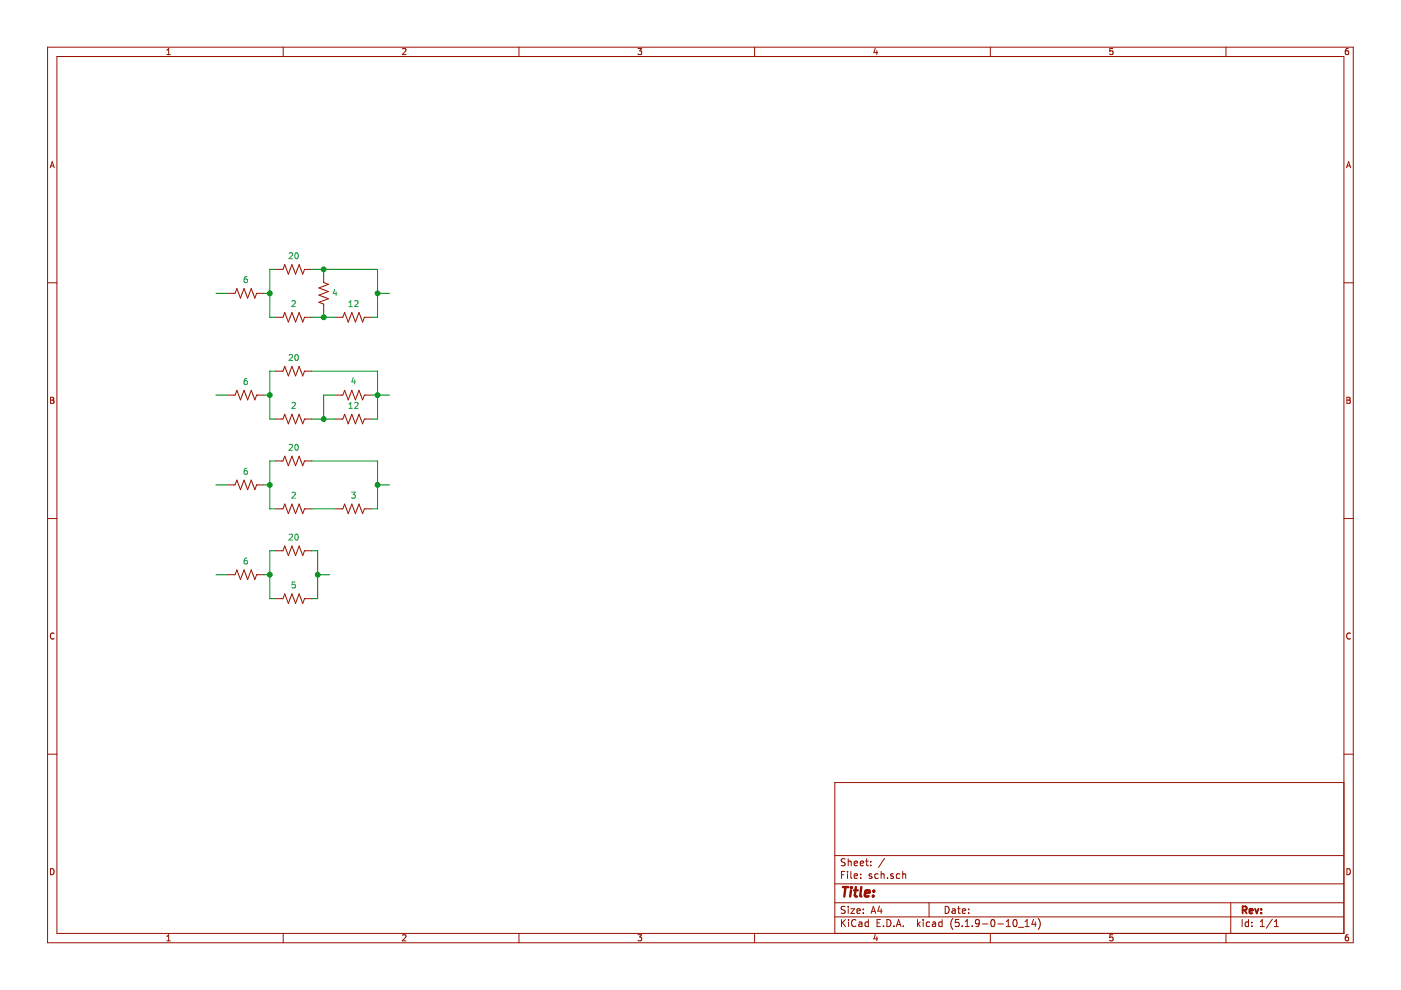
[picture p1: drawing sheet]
<svg xmlns="http://www.w3.org/2000/svg" width="297mm" height="210mm" viewBox="0 0 297 210" stroke-linecap="round" stroke-linejoin="round" font-family="sans-serif">
<path d="M.1 0h297v209.9h-297z" fill-rule="evenodd" fill="#fff" stroke="#fff" stroke-width=".21"/>
<g fill="none" stroke="#981200" stroke-width=".21">
<path d="M10.1 10h276.8v189.9h-276.8zM12.1 12h272.8v185.9h-272.8zM35.4 11.6h.7M35.4 10.6l.4-.3v1.3M60 10v2M85.3 10.4l.5-.1 .3 .3-.8 1h.8M110 10v2M135.3 10.3h.8l-.5 .5 .4 .1v.5l-.2 .2-.5-.2M160 10v2M185.6 10.2l-.3 .9h.8M185.9 10.7v.9M210 10v2"/>
<path d="M235.9 10.3h-.6v.6l.6-.1v.6l-.1 .2-.5-.2M259.9 10v2M285.9 10.3h-.4l-.2 .3-.1 .7 .3 .3 .4-.2v-.6h-.4l-.3 .2M10.6 35.6l.5-1.3 .4 1.3M10.7 35.2h.7M285.5 35.6l.4-1.3 .5 1.3M285.6 35.2h.6M10.1 60h2M58.5 57.1h1.5l.4-1 .7 2 .8-2 .8 2 .7-2 .8 2 .4-1h1.5M68.6 58.4v1.5l1 .4-2 .8 2 .7-2 .8 2 .7-2 .8 1 .4v1.5M284.9 60h2M48.3 62.2h1.5l.4-1 .8 2 .7-2 .8 2 .8-2 .7 2 .4-1h1.5"/>
<path d="M58.5 67.3h1.5l.4-1 .7 2 .8-2 .8 2 .7-2 .8 2 .4-1h1.5M58.5 78.7h1.5l.4-1 .7 2 .8-2 .8 2 .7-2 .8 2 .4-1h1.5M71.2 67.3h1.5l.4-1 .7 2 .8-2 .8 2 .7-2 .8 2 .4-1h1.5M10.7 84.2h.5l.2 .3-.2 .3 .3 .3-.3 .4h-.5zM10.7 84.8h.5M48.3 83.8h1.5l.4-1 .8 2 .7-2 .8 2 .8-2 .7 2 .4-1h1.5M58.5 97.7h1.5l.4-1 .7 2.1 .8-2.1 .8 2.1 .7-2.1 .8 2.1 .4-1.1h1.5M58.5 88.8h1.5l.4-1 .7 2.1 .8-2.1 .8 2.1 .7-2.1 .8 2.1 .4-1.1h1.5M71.2 88.8h1.5l.4-1 .7 2.1 .8-2.1 .8 2.1 .7-2.1 .8 2.1 .4-1.1h1.5M71.2 83.8h1.5l.4-1 .7 2 .8-2 .8 2 .7-2 .8 2 .4-1h1.5M285.6 84.2h.4l.3 .3-.3 .3 .3 .3-.2 .4h-.5zM285.6 84.8h.4"/>
<path d="M10.1 109.9h2M48.3 102.8h1.5l.4-1 .8 2 .7-2 .8 2 .8-2 .7 2 .4-1h1.5M58.5 116.8h1.5l.4-1 .7 2 .8-2 .8 2 .7-2 .8 2 .4-1h1.5M58.5 107.9h1.5l.4-1 .7 2 .8-2 .8 2 .7-2 .8 2 .4-1h1.5M71.2 107.9h1.5l.4-1 .7 2 .8-2 .8 2 .7-2 .8 2 .4-1h1.5M284.9 109.9h2M11.5 134.3a.58 .58 0 0 0-.8 .5 .58 .58 0 0 0 .8 .6M48.3 121.9h1.5l.4-1.1 .8 2.1 .7-2.1 .8 2.1 .8-2.1 .7 2.1 .4-1h1.5M58.5 126.9h1.5l.4-1 .7 2 .8-2 .8 2 .7-2 .8 2 .4-1h1.5M286.3 134.3a.58 .58 0 0 0-.8 .5 .58 .58 0 0 0 .8 .6M10.1 159.9h2M284.9 159.9h2"/>
<path d="M284.9 165.9h-107.9v32M10.7 184.2a.65 .65 0 0 1 .8 .6 .65 .65 0 0 1-.8 .7zM35.4 198.5l.4-.3v1.3M35.4 199.5h.7M60 197.9v2M85.3 198.3l.5-.1 .3 .3-.8 1h.8M110 197.9v2M135.3 198.2h.8l-.5 .5 .4 .1v.6l-.2 .1-.5-.1M160 197.9v2M177 194.4h107.9M177 191.4h107.9M177 187.4h107.9"/>
<path d="M177 181.4h107.9M178.4 185.5h.5M178.4 195v1.5M178.6 195.6l.7 .9M179.1 184.8h-.7v1.5M179.2 192.2h-.6l-.3 .2 .2 .4 .6 .3v.4l-.2 .2-.6-.1M179.2 182.1h-.6l-.3 .2 .2 .4 .6 .3v.4l-.2 .2-.6-.1M179.3 195l-.9 .8M179.7 184.8v.1M179.7 185.3v1M179.8 182.1v1.5M179.8 192.2v.1"/>
<path d="M179.8 192.7v1M179.8 182.7l.2-.1h.4l.1 1M179.9 195v.1M179.9 195.5v1M180.4 192.7h.8l-.8 1h.8M180.4 184.8v1.3l.2 .2M181.1 185.8l.7-.2v-.3h-.5l-.2 .2 .1 .7h.6M181.1 183.1l.7-.2v-.3h-.5l-.2 .2 .1 .7h.6M181.5 195.1a.59 .59 0 0 0-.8 0 .59 .59 0 0 0-.1 .7 .56 .56 0 0 0 .2 .6 .56 .56 0 0 0 .7-.1M181.7 193.2l.7-.2-.1-.2-.4-.1-.2 .2 .1 .7h.5M182.1 195.5h.6l.1 1M182.4 183.1l.7-.2-.1-.3h-.4l-.2 .2 .1 .7h.5"/>
<path d="M182.5 186.1v.2M182.5 185.3v.2M182.8 195.8l-.5 .1-.3 .2 .3 .4 .5-.1M183 193.5v.2M183 192.8v.1M183.5 182.6h.6M183.7 182.1v1.3l.4 .2M184.1 195.5h-.4l-.3 .2 .1 .6 .2 .2 .4-.1M184.1 195v1.5M184.6 183.4v.2M184.6 182.6v.2M184.7 193.7l.5-1.5 .5 1.5"/>
<path d="M184.8 193.2h.8M184.8 185.3h-.3l-.2 .2v.2l.5 .1v.4h-.5M185.6 198.1l-.3 .9h.8M185.9 198.6v.9M186 195.7h.5M186.2 185.3h-.4l-.3 .2 .1 .7h.6M186.5 192.1l-.4 1.1h1M186.7 195h-.7v1.5h.7M186.8 184.8v1.5M186.8 192.7v1M186.8 185.4l.3-.1h.3l.1 1M187.3 196.3v.2"/>
<path d="M187.5 182l-1.2 1.9M188 195a.76 .76 0 0 1 .9 .7 .76 .76 0 0 1-.9 .8zM188.2 186.1v.2M189.4 185.3h-.4l-.2 .2 .1 .2 .5 .1v.4h-.6M189.5 196.3v.2M190 196.5l.5-1.5 .5 1.5M190.2 196h.7M190.8 185.3h-.5l-.3 .2 .1 .6 .2 .2 .5-.1M191.4 185.4l.2-.1h.3l.1 1M191.4 184.8v1.5M191.5 196.3v.2M194.5 195v1.5"/>
<path d="M194.7 195.9l.4 .6M195.1 195.5l-.6 .5M195.7 195v.1M195.7 195.5v1M197 191.4v3M197.1 195.5h-.4l-.3 .2v.6l.3 .2 .4-.1M197.7 195.5h.6l.1 1M198.4 195.8l-.7 .3 .2 .4 .5-.1M199.7 195.5h-.4l-.3 .2 .1 .6 .2 .2 .4-.1M199.7 195v1.5M200.4 192.2a.75 .75 0 0 1 .8 .7 .75 .75 0 0 1-.8 .8zM201.9 192.8h.6v.9"/>
<path d="M202 194.8a1.71 1.71 0 0 0 0 2.2M202.5 193l-.5 .1-.2 .2 .2 .4 .5-.1M203 192.7h.6M203.2 192.2v1.3l.4 .2M203.3 195h-.7l-.1 .7 .7-.1 .2 .2-.1 .5-.2 .2-.6-.2M204 196.3v.2M204 193.2l.7-.2v-.2l-.5-.1-.2 .2 .1 .7h.6M204.6 196.5h.9M204.6 195.4l.5-.4v1.5M205.4 193.5v.2M205.4 192.8v.1M206.1 196.3v.2"/>
<path d="M207.6 195.6l-.2 .3-.5-.1-.1-.2 .1-.6h.5l.2 .2v.9l-.4 .4h-.3M208.3 195.9h1.1M210 197.9v2M210.3 195h.1a.8 .8 0 0 1 .6 .7 .8 .8 0 0 1-.6 .8 1 1 0 0 1-.1-1.5zM211.6 195.9h1.1M213.3 196.5h.9M213.3 195.4l.5-.4v1.5M215 195h.1a.8 .8 0 0 1 .6 .7 .8 .8 0 0 1-.6 .8 .97 .97 0 0 1-.1-1.5zM215.9 196.6h1.2M217.4 196.5h.8M217.4 195.4l.4-.4v1.5M219.1 194.9l-.3 1.1h.9"/>
<path d="M219.5 195.5v1M220.1 194.8a1.71 1.71 0 0 1 0 2.2M235.9 198.2h-.6v.6l.6-.1v.7l-.1 .1-.5-.1M259.9 197.9v2M260.9 191.4v6.5M263.4 195v1.5M264.7 195.5h-.4l-.3 .2 .1 .7h.6M264.7 195v1.5M265.4 196.3v.2M265.4 195.5v.2M267.2 196.5h.9M267.2 195.4l.4-.4v1.5"/>
<path d="M269.8 194.9l-1.3 1.9M270.2 196.5h.9M270.2 195.4l.4-.4v1.5M285.6 184.2a.65 .65 0 0 1 .7 .6 .65 .65 0 0 1-.7 .7zM285.9 198.2h-.4l-.2 .3-.1 .7 .3 .3 .4-.1v-.7h-.4l-.3 .2"/>
</g>
<path d="M263.5 193l.7-.1 .1-.2-.1-.4-.2-.1h-.5v1.5M263.8 193l.5 .7M264.9 193.2l.7-.2-.1-.2-.4-.1-.2 .2 .1 .7h.5M266.1 192.7l.4 1 .3-1M267.4 193.5v.2M267.4 192.8v.1" fill="none" stroke="#981200" stroke-width=".38"/>
<path d="M178.7 188.1h1.1M179.3 188.1l-.3 2M180.4 188.8l-.2 1.3M180.5 188.1v.2M180.5 188.1l.1 .1-.1 .1M181.1 188.8h.7M181.5 188.1l-.3 1.7 .1 .2 .4 .1M182.6 188.1l-.2 1.7 .2 .3M183.4 189.4l1-.2-.1-.4h-.5l-.4 .2v1h.8M185.1 189.9v.2M185.3 188.8l.1 .1-.2 .1M185.3 188.8l-.1 .2" fill="none" stroke="#981200" stroke-width=".51"/>
<g fill="none" stroke="#009596" stroke-width=".21">
<path d="M52.4 58.7h-.3a.79 .79 0 0 0-.1 1.2h.4l.1-.5-.3-.3h-.2l-.3 .3M61.3 53.7l.5-.1 .2 .3-.8 1h.8M62.6 53.7l.2-.1a.67 .67 0 0 1 .5 .6 .67 .67 0 0 1-.5 .7l-.3-.5zM61.3 75.3l.5-.1 .2 .3-.8 .9h.8M61.9 63.9l.5-.2 .2 .4-.8 .9h.8M62.6 75.3l.2-.1a.67 .67 0 0 1 .5 .6 .67 .67 0 0 1-.5 .6l-.3-.4zM71 61.4l-.3 .8h.7M71.3 61.8v.9M74 65h.7M74 64.1l.4-.4v1.3M75.2 63.9l.5-.2 .2 .4-.7 .9h.7M52.4 80.2h-.3a.79 .79 0 0 0-.1 1.3h.4l.1-.5-.3-.3h-.2l-.3 .3"/>
<path d="M52.4 99.3h-.3a.79 .79 0 0 0-.1 1.3l.4-.1 .1-.5-.3-.2h-.2l-.3 .2M61.3 94.3l.5-.1 .2 .4-.8 .9h.8M61.9 85.4l.5-.1 .2 .4-.8 .9h.8M62.6 94.3l.2-.1a.67 .67 0 0 1 .5 .6 .67 .67 0 0 1-.5 .7l-.3-.5zM74 85.7l.4-.4v1.3M74 86.6h.7M74.9 80.1l-.3 .9h.8M75.2 85.4l.5-.1 .2 .4-.7 .9h.7M75.2 80.5v.9M52.4 118.3h-.3a.79 .79 0 0 0-.1 1.3l.4-.1 .1-.4-.3-.3h-.2l-.3 .3M61.3 113.4l.5-.2 .2 .4-.8 .9h.8M61.9 104.5l.5-.1 .2 .3-.8 .9h.8"/>
<path d="M62.6 113.4l.2-.2a.67 .67 0 0 1 .5 .7 .67 .67 0 0 1-.5 .6l-.3-.5zM74.5 104.4h.8l-.4 .4 .4 .2v.4l-.2 .2-.6-.1M62.6 123.4h-.6l-.1 .6 .5-.1 .2 .2v.3l-.2 .3-.5-.2"/>
</g>
<g fill="none" stroke="#009300" stroke-width=".21">
<path d="M58.5 57.1h-1.3v10.2h1.3M66.1 57.1h13.9v10.2h-1.2M68.6 57.1v1.3M45.8 62.2h2.5M55.9 62.2h1.3M58.5 78.7h-1.3v10.1h1.3M66.1 78.7h13.9v10.1h-1.2M66.1 67.3h5.1M68.6 66v1.3M80 62.2h2.6M45.8 83.8h2.5M55.9 83.8h1.3"/>
<path d="M58.5 97.7h-1.3v10.2h1.3M66.1 97.7h13.9v10.2h-1.2M66.1 88.8h5.1M71.2 83.8h-2.6v5M78.8 83.8h3.8M45.8 102.8h2.5M55.9 102.8h1.3M58.5 116.8h-1.3v10.1h1.3M66.1 116.8h1.3v10.1h-1.3M66.1 107.9h5.1M80 102.8h2.6M45.8 121.9h2.5"/>
<path d="M55.9 121.9h1.3M67.4 121.9h2.5"/>
</g>
<g fill="#009300" stroke="#009300" stroke-width=".21">
<circle cx="80" cy="102.8" r=".51"/>
<circle cx="57.2" cy="102.8" r=".51"/>
<circle cx="57.2" cy="121.9" r=".51"/>
<circle cx="57.2" cy="62.2" r=".51"/>
<circle cx="80" cy="83.8" r=".51"/>
<circle cx="68.6" cy="88.8" r=".51"/>
<circle cx="57.2" cy="83.8" r=".51"/>
<circle cx="68.6" cy="67.3" r=".51"/>
<circle cx="80" cy="62.2" r=".51"/>
<circle cx="67.4" cy="121.9" r=".51"/>
<circle cx="68.6" cy="57.1" r=".51"/>
</g>
</svg>
